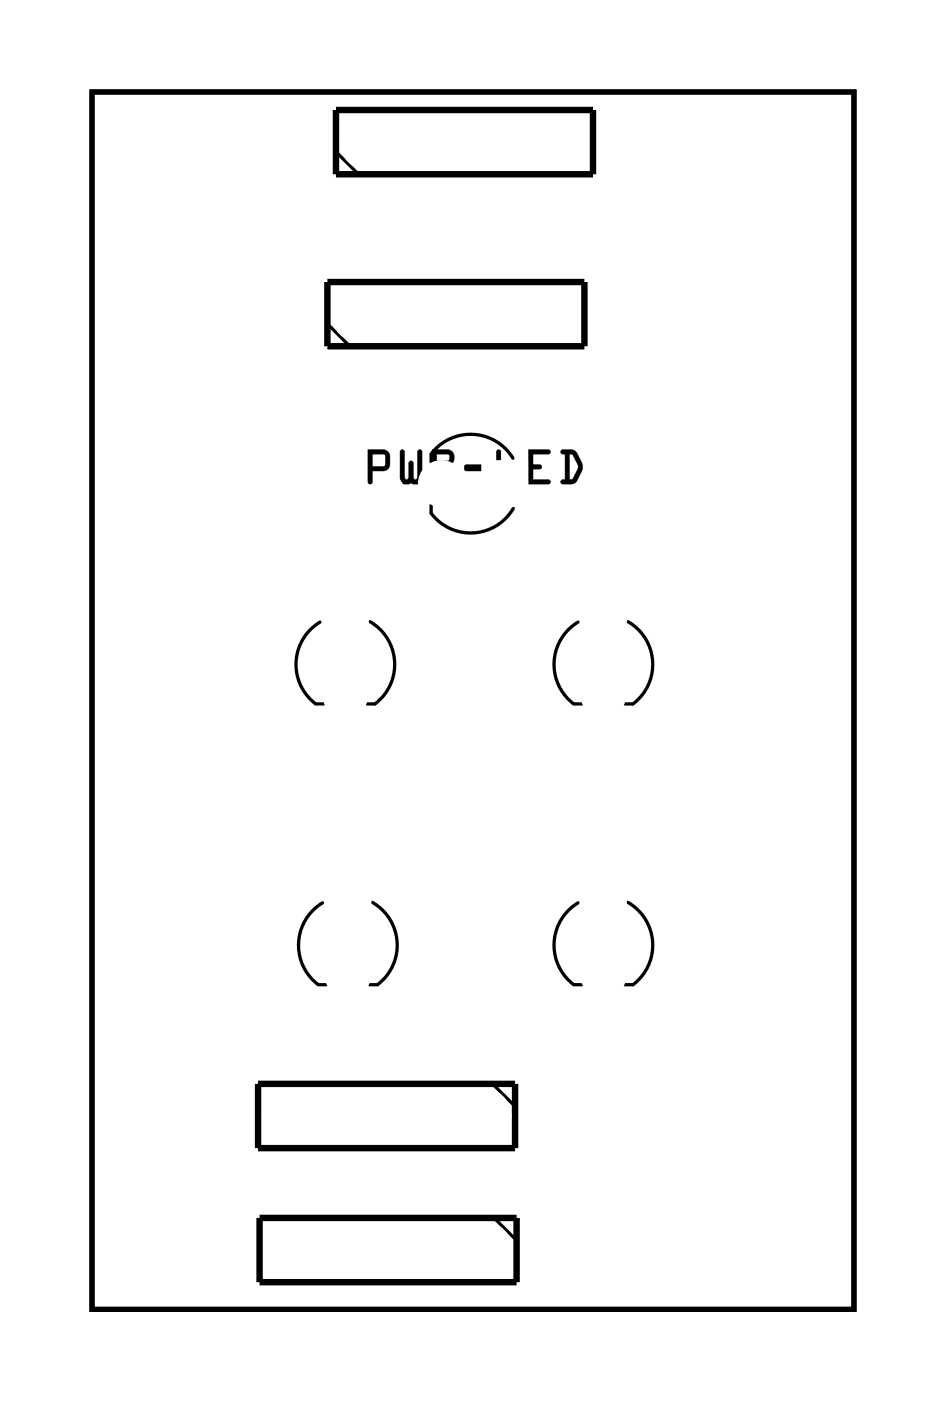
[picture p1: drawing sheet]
<svg xmlns="http://www.w3.org/2000/svg" width="37mm" height="55mm" viewBox="0 0 37 55" stroke-linecap="round" stroke-linejoin="round" font-family="sans-serif">
<path d="M3.6 3.6h30.2v48.2h-30.2z" fill="none" stroke="#000" stroke-width=".2"/>
<path d="M3.6 3.6h30.2v48.2h-30.2z" fill="none" stroke="#000" stroke-width=".04"/>
<path d="M12.9 11.1h10.2v2.6h-10.2zM13.3 4.3h10.1v2.6h-10.1zM10.2 42.8h10.2v2.6h-10.2zM10.3 48.1h10.1v2.6h-10.1z" fill="none" stroke="#000" stroke-width=".25"/>
<g fill="none" stroke="#000" stroke-width=".13">
<path d="M12.9 12.8l.9 .9M13.3 6l.9 .9M17 20a.97 .97 0 0 0 .9 .9 1.95 1.95 0 0 0 2.4-.8M20.3 18.1a1.95 1.95 0 0 0-3.3-.2v.4M12.5 27.8h.3M12.6 38.9h.3M12.6 24.6a1.95 1.95 0 0 0-.1 3.2M12.7 35.7a1.95 1.95 0 0 0-.1 3.2M14.6 24.6a1.95 1.95 0 0 1 .2 3.2h-.3M14.7 35.7a1.95 1.95 0 0 1 .2 3.2h-.3M22.7 27.8h.3M22.7 38.9h.3"/>
<path d="M22.8 24.6a1.95 1.95 0 0 0-.1 3.2M22.8 35.7a1.95 1.95 0 0 0-.1 3.2M24.8 24.6a1.95 1.95 0 0 1 .2 3.2h-.3M24.8 35.7a1.95 1.95 0 0 1 .2 3.2h-.3M19.5 42.8l.9 .9M19.5 48.1l.9 .9"/>
</g>
<g fill="#000">
<path d="M14.5 17.8h.8l.1 .2-.1 .5-.6 .1v.4a.1 .1 0 0 1-.1 .1 .1 .1 0 0 1-.1-.1zM14.5 17.8l.1 1.2v.1l.1-.1v-.4l.6-.1 .1-.5-.2-.2zM14.7 18v.4h.5v-.4zM14.7 17.9l.5 .1v.4l-.5 .1zM15.8 17.8l.2 .1v1.1l.2-.1v-.6a.1 .1 0 0 1 0-.1 .1 .1 0 0 1 .1 .1v.6l.2 .1v-1.1a.1 .1 0 0 1 .1-.1 .1 .1 0 0 1 .1 .1v1l-.1 .2h-.4h-.2l-.2-.2zM15.8 17.8v1.1l.1 .2h.3h.3l.2-.2v-1.1h-.1l-.1 .1v1l-.1 .1-.1-.1v-.6l-.1-.1v.7l-.2 .1v-1.1zM17.1 17.8h.6a.32 .32 0 0 1 .3 .3 .32 .32 0 0 1-.4 .3l.3 .6a.1 .1 0 0 1 0 .1 .1 .1 0 0 1-.1 0l-.4-.7h-.1v.6a.1 .1 0 0 1-.1 .1 .1 .1 0 0 1-.1-.1zM17.1 17.8v1.3l.2-.1v-.6h.1l.4 .7h.1l-.3-.7a.31 .31 0 0 0 .4-.3 .31 .31 0 0 0-.3-.3zM17.3 18v.2h.5l-.1-.2zM17.3 17.9l.4 .1 .1 .2h-.5zM18.4 18.4h.7l.1 .1-.1 .1h-.7zM18.4 18.4v.2h.7l.1-.1-.1-.1zM19.6 17.8l.2 .1v1.1h.6a.1 .1 0 0 1 .1 .1 .1 .1 0 0 1-.1 0h-.8zM19.7 17.8l-.1 1.3h.8v-.1h-.6v-1.1zM20.9 17.8h.8a.1 .1 0 0 1 .1 .1 .1 .1 0 0 1-.1 .1h-.6v.4h.2a.1 .1 0 0 1 .1 .1 .1 .1 0 0 1-.1 .1l-.2-.1v.5h.6a.1 .1 0 0 1 .1 .1 .1 .1 0 0 1-.1 0h-.8zM20.9 17.8v1.3h.8v-.1h-.6v-.5h.3v-.1h-.3v-.5h.6v-.1zM22.2 17.8h.5l.3 .7-.2 .6h-.5a.1 .1 0 0 1-.1 0 .1 .1 0 0 1 .1-.1v-1l-.1-.1zM22.2 17.8v.1h.1v1.1h-.1v.1h.4l.4-.5v-.3l-.3-.5zM22.5 18v1l.1-.1 .2-.4-.2-.5zM22.5 17.9l.2 .1 .2 .5-.3 .5h-.1z"/>
<path d="M14.5 17.8h.7l.2 .2-.1 .5-.6 .1v.4l-.1 .1-.1-.1zM14.7 18v.4h.5v-.4zM15.8 17.8l.2 .1v1.1l.2-.1v-.6v-.1l.1 .1v.6l.1 .1 .1-.1v-1l.1-.1h.1v1.1l-.1 .2h-.7l-.1-.2zM17.1 17.8h.6a.31 .31 0 0 1 .3 .3 .31 .31 0 0 1-.4 .3l.3 .7h-.1l-.4-.7h-.1v.6l-.2 .1zM17.3 18v.2h.5l-.1-.2zM18.4 18.4h.7l.1 .1-.1 .1h-.7zM19.6 17.8l.2 .1v1.1h.6v.1h-.8zM20.9 17.8h.9l-.1 .2h-.6v.4h.3v.1h-.3v.5h.6v.1h-.8zM22.2 17.8h.5a.8 .8 0 0 1 .1 1.2l-.1 .1h-.5v-.1h.1v-1l-.1-.1zM22.5 18v1h.1l.3-.5-.2-.5z"/>
</g>
<circle cx="19.2" cy="49.4" r=".74" fill="#fff"/>
<circle cx="19.2" cy="49.4" r=".74" fill="none" stroke="#fff" stroke-width=".76" stroke-linecap="butt"/>
<circle cx="16.6" cy="49.4" r=".74" fill="#fff"/>
<circle cx="16.6" cy="49.4" r=".74" fill="none" stroke="#fff" stroke-width=".76" stroke-linecap="butt"/>
<circle cx="14.1" cy="49.4" r=".74" fill="#fff"/>
<circle cx="14.1" cy="49.4" r=".74" fill="none" stroke="#fff" stroke-width=".76" stroke-linecap="butt"/>
<circle cx="11.5" cy="49.4" r=".74" fill="#fff"/>
<circle cx="11.5" cy="49.4" r=".74" fill="none" stroke="#fff" stroke-width=".76" stroke-linecap="butt"/>
<circle cx="14.6" cy="5.6" r=".74" fill="#fff"/>
<circle cx="14.6" cy="5.6" r=".74" fill="none" stroke="#fff" stroke-width=".76" stroke-linecap="butt"/>
<circle cx="17.1" cy="5.6" r=".74" fill="#fff"/>
<circle cx="17.1" cy="5.6" r=".74" fill="none" stroke="#fff" stroke-width=".76" stroke-linecap="butt"/>
<circle cx="19.6" cy="5.6" r=".74" fill="#fff"/>
<circle cx="19.6" cy="5.6" r=".74" fill="none" stroke="#fff" stroke-width=".76" stroke-linecap="butt"/>
<circle cx="22.2" cy="5.6" r=".74" fill="#fff"/>
<circle cx="22.2" cy="5.6" r=".74" fill="none" stroke="#fff" stroke-width=".76" stroke-linecap="butt"/>
<circle cx="20" cy="19.1" r=".6" fill="#fff"/>
<circle cx="20" cy="19.1" r=".6" fill="none" stroke="#fff" stroke-width=".65" stroke-linecap="butt"/>
<path d="M19.4 18.5h1.2v1.2h-1.2z" fill="#fff"/>
<path d="M19.4 18.5h1.2v1.2h-1.2z" fill="none" stroke="#fff" stroke-width=".65" stroke-linecap="butt"/>
<circle cx="17.5" cy="19.1" r=".6" fill="#fff"/>
<circle cx="17.5" cy="19.1" r=".6" fill="none" stroke="#fff" stroke-width=".65" stroke-linecap="butt"/>
<circle cx="23.9" cy="24.9" r=".6" fill="#fff"/>
<circle cx="23.9" cy="24.9" r=".6" fill="none" stroke="#fff" stroke-width=".65" stroke-linecap="butt"/>
<path d="M23.3 24.3h1.2v1.2h-1.2z" fill="#fff"/>
<path d="M23.3 24.3h1.2v1.2h-1.2z" fill="none" stroke="#fff" stroke-width=".65" stroke-linecap="butt"/>
<circle cx="23.9" cy="27.4" r=".6" fill="#fff"/>
<circle cx="23.9" cy="27.4" r=".6" fill="none" stroke="#fff" stroke-width=".65" stroke-linecap="butt"/>
<circle cx="23.9" cy="36" r=".6" fill="#fff"/>
<circle cx="23.9" cy="36" r=".6" fill="none" stroke="#fff" stroke-width=".65" stroke-linecap="butt"/>
<path d="M23.3 35.4h1.2v1.2h-1.2z" fill="#fff"/>
<path d="M23.3 35.4h1.2v1.2h-1.2z" fill="none" stroke="#fff" stroke-width=".65" stroke-linecap="butt"/>
<circle cx="23.9" cy="38.5" r=".6" fill="#fff"/>
<circle cx="23.9" cy="38.5" r=".6" fill="none" stroke="#fff" stroke-width=".65" stroke-linecap="butt"/>
<circle cx="13.8" cy="36" r=".6" fill="#fff"/>
<circle cx="13.8" cy="36" r=".6" fill="none" stroke="#fff" stroke-width=".65" stroke-linecap="butt"/>
<path d="M13.2 35.4h1.2v1.2h-1.2z" fill="#fff"/>
<path d="M13.2 35.4h1.2v1.2h-1.2z" fill="none" stroke="#fff" stroke-width=".65" stroke-linecap="butt"/>
<circle cx="13.8" cy="38.5" r=".6" fill="#fff"/>
<circle cx="13.8" cy="38.5" r=".6" fill="none" stroke="#fff" stroke-width=".65" stroke-linecap="butt"/>
<circle cx="19.1" cy="44.1" r=".74" fill="#fff"/>
<circle cx="19.1" cy="44.1" r=".74" fill="none" stroke="#fff" stroke-width=".76" stroke-linecap="butt"/>
<circle cx="16.6" cy="44.1" r=".74" fill="#fff"/>
<circle cx="16.6" cy="44.1" r=".74" fill="none" stroke="#fff" stroke-width=".76" stroke-linecap="butt"/>
<circle cx="14" cy="44.1" r=".74" fill="#fff"/>
<circle cx="14" cy="44.1" r=".74" fill="none" stroke="#fff" stroke-width=".76" stroke-linecap="butt"/>
<circle cx="11.5" cy="44.1" r=".74" fill="#fff"/>
<circle cx="11.5" cy="44.1" r=".74" fill="none" stroke="#fff" stroke-width=".76" stroke-linecap="butt"/>
<circle cx="14.2" cy="12.4" r=".74" fill="#fff"/>
<circle cx="14.2" cy="12.4" r=".74" fill="none" stroke="#fff" stroke-width=".76" stroke-linecap="butt"/>
<circle cx="16.8" cy="12.4" r=".74" fill="#fff"/>
<circle cx="16.8" cy="12.4" r=".74" fill="none" stroke="#fff" stroke-width=".76" stroke-linecap="butt"/>
<circle cx="19.3" cy="12.4" r=".74" fill="#fff"/>
<circle cx="19.3" cy="12.4" r=".74" fill="none" stroke="#fff" stroke-width=".76" stroke-linecap="butt"/>
<circle cx="21.8" cy="12.4" r=".74" fill="#fff"/>
<circle cx="21.8" cy="12.4" r=".74" fill="none" stroke="#fff" stroke-width=".76" stroke-linecap="butt"/>
<circle cx="13.7" cy="24.9" r=".6" fill="#fff"/>
<circle cx="13.7" cy="24.9" r=".6" fill="none" stroke="#fff" stroke-width=".65" stroke-linecap="butt"/>
<path d="M13.1 24.3h1.2v1.2h-1.2z" fill="#fff"/>
<path d="M13.1 24.3h1.2v1.2h-1.2z" fill="none" stroke="#fff" stroke-width=".65" stroke-linecap="butt"/>
<circle cx="13.7" cy="27.4" r=".6" fill="#fff"/>
<circle cx="13.7" cy="27.4" r=".6" fill="none" stroke="#fff" stroke-width=".65" stroke-linecap="butt"/>
</svg>
